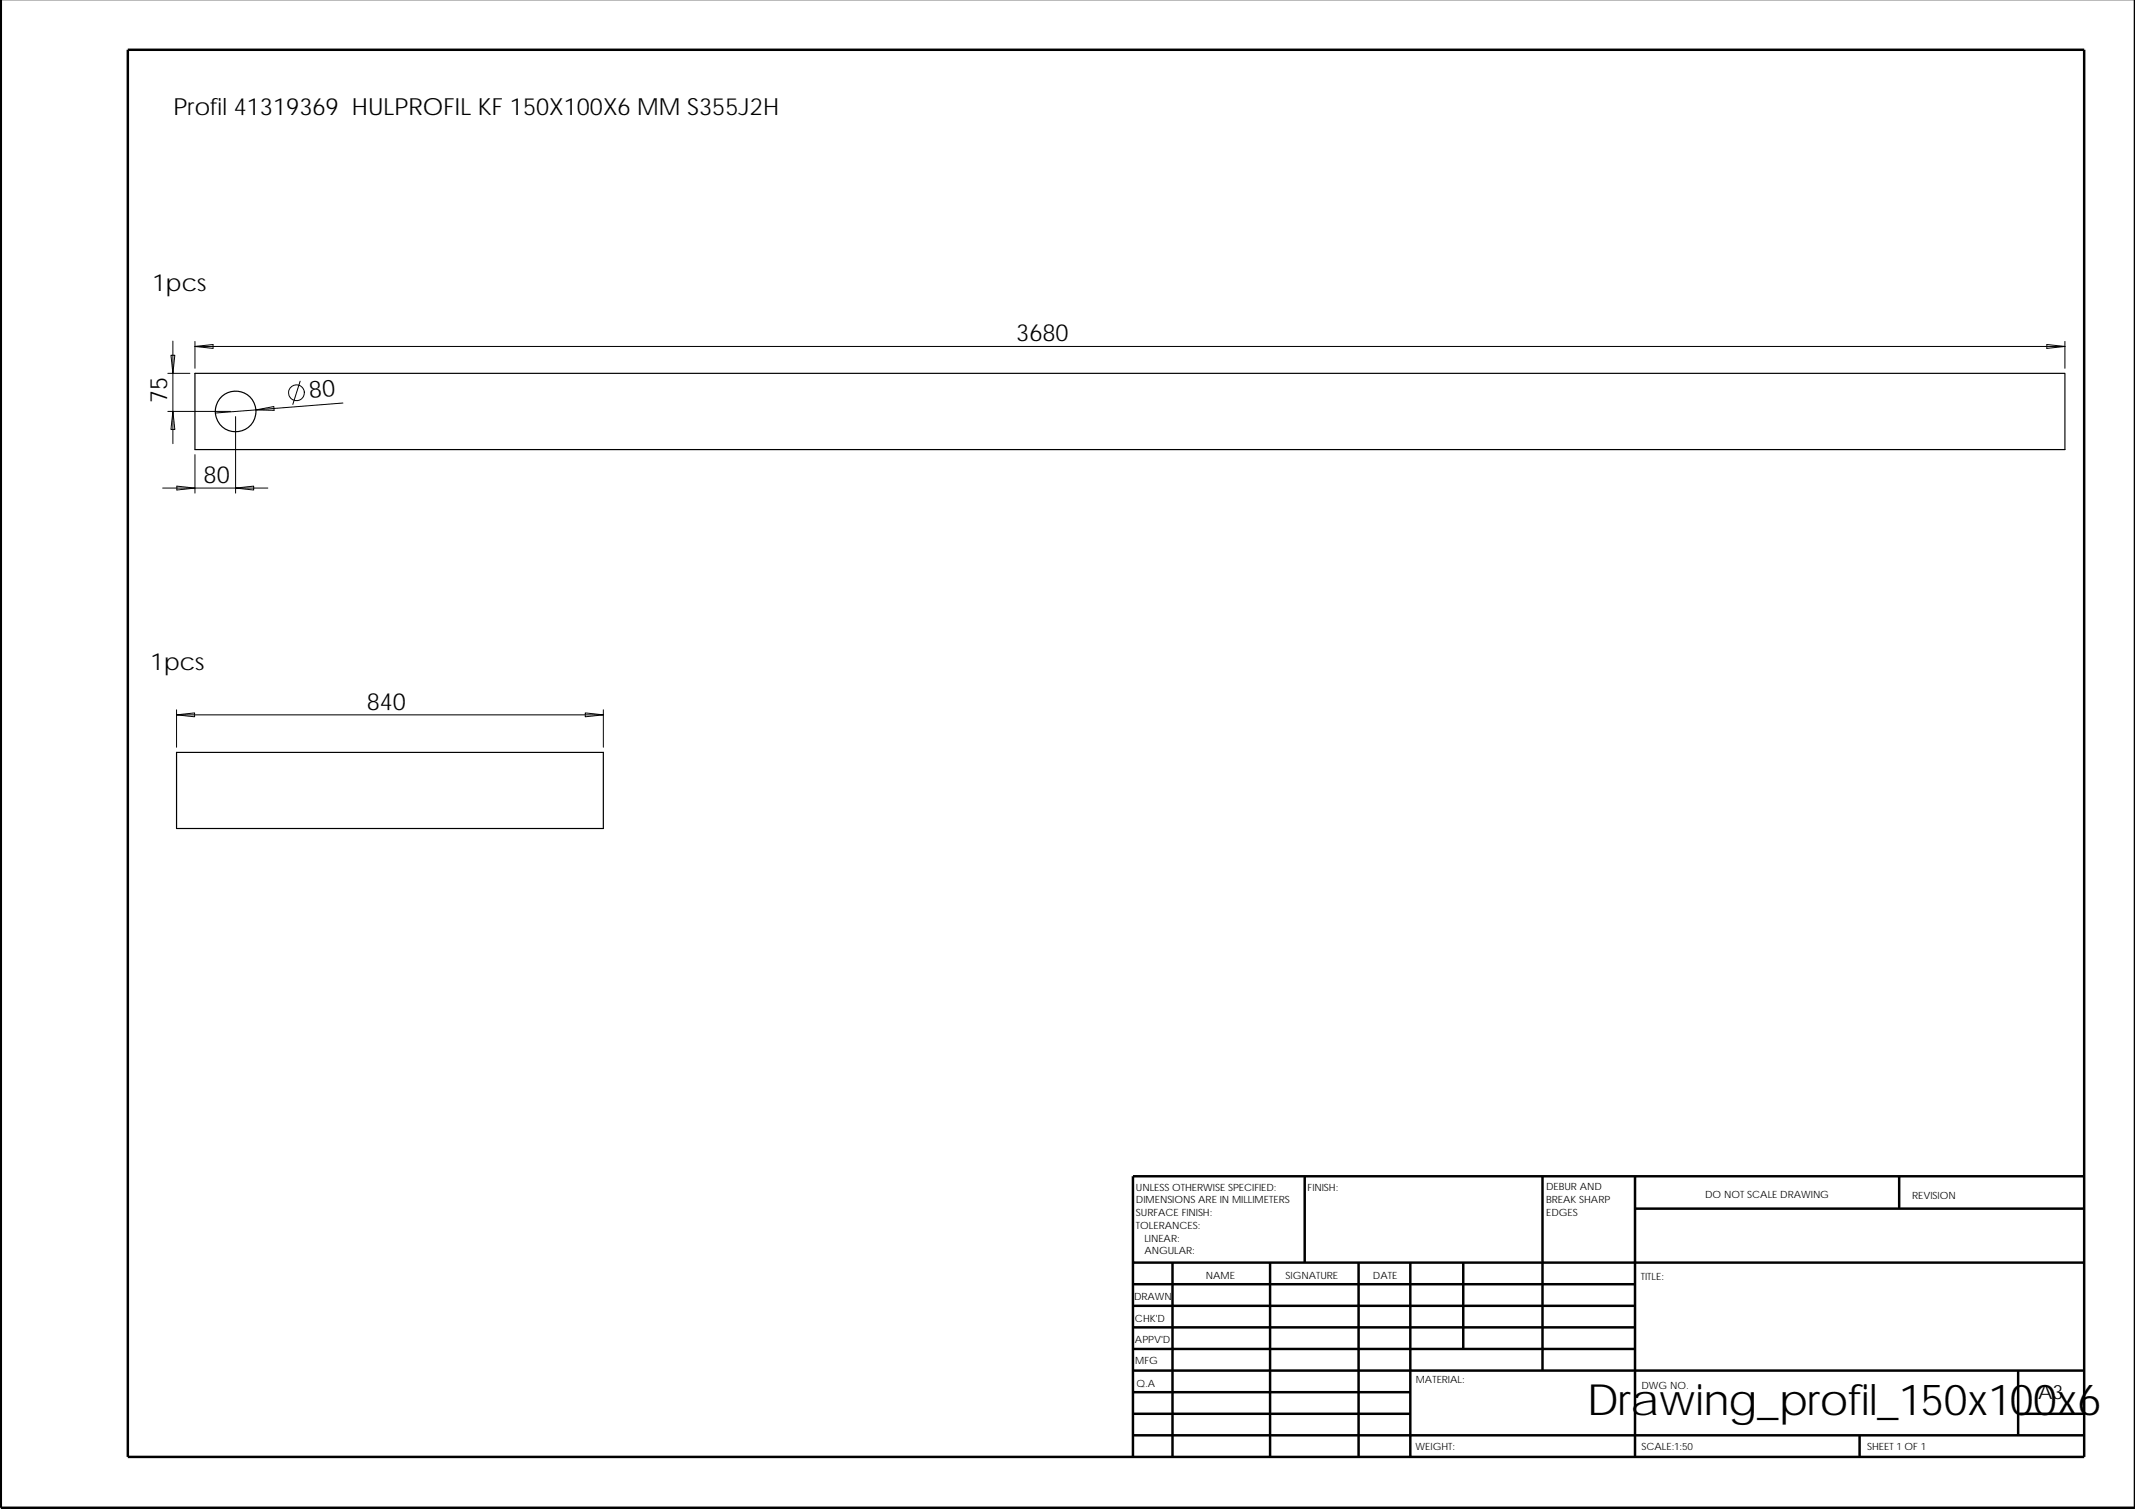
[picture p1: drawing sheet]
<svg xmlns="http://www.w3.org/2000/svg" width="420mm" height="297mm" viewBox="0 0 420 297" stroke-linecap="round" stroke-linejoin="round" font-family="sans-serif">
<defs><g id="words">
<text font-size="8.5" x="312.3" y="278.5">Drawing_profil_150x100x6</text>
<g font-size="4.7">
<text x="34.2" y="22.5">Profil 41319369 HULPROFIL KF 150X100X6 MM S355J2H</text>
<text x="30" y="57.2">1pcs</text>
<text x="200" y="67.2">3680</text>
<text x="32.9" y="79.4" transform="rotate(-90 32.9 79.4)">75</text>
<text x="60.9" y="78.3" transform="rotate(-4 60.9 78.3)">80</text>
<text x="40.1" y="95.1">80</text>
<text x="29.6" y="131.9">1pcs</text>
<text x="72.2" y="139.7">840</text>
</g>
<text font-size="3.9" x="401.1" y="275.4">A3</text>
<g font-size="2">
<text x="223.6" y="234.4">UNLESS OTHERWISE SPECIFIED:</text>
<text x="223.6" y="236.9">DIMENSIONS ARE IN MILLIMETERS</text>
<text x="223.6" y="239.4">SURFACE FINISH:</text>
<text x="257.3" y="234.4">FINISH:</text>
<text x="304.3" y="239.3">EDGES</text>
<text x="304.3" y="236.8">BREAK SHARP</text>
<text x="304.3" y="234.3">DEBUR AND</text>
<text x="335.6" y="235.8">DO NOT SCALE DRAWING</text>
<text x="376.3" y="236">REVISION</text>
<text x="223.6" y="241.9">TOLERANCES:</text>
<text x="225.2" y="244.4">LINEAR:</text>
<text x="225.2" y="246.9">ANGULAR:</text>
<text x="237.3" y="251.8">NAME</text>
<text x="253" y="251.8">SIGNATURE</text>
<text x="270.2" y="251.8">DATE</text>
<text x="223.2" y="255.9">DRAWN</text>
<text x="322.9" y="252.1">TITLE:</text>
<text x="223.4" y="260.2">CHK'D</text>
<text x="223.4" y="264.3">APPV'D</text>
<text x="223.4" y="268.6">MFG</text>
<text x="223.6" y="273">Q.A</text>
<text x="278.6" y="272.3">MATERIAL:</text>
<text x="323" y="273.5">DWG NO.</text>
<text x="278.6" y="285.4">WEIGHT:</text>
<text x="323" y="285.4">SCALE:1:50</text>
<text x="367.4" y="285.4">SHEET 1 OF 1</text>
</g>
</g></defs>
<g fill="none" stroke="#000" stroke-width=".49">
<path d="M.2 0v296.8h419.9v-296.8M25.2 9.8h385v277h-385zM256.8 231.5v17M303.6 231.5v38.3M321.8 231.5v55.3M321.8 237.9h88.4M373.7 231.5v6.4M410.2 231.5h-187.2v55.3M223 257h98.8M223 252.8h98.8M223 248.5h187.2M230.7 248.5v38.3"/>
<path d="M249.9 248.5v38.3M267.4 248.5v38.3M277.5 248.5v38.3M288 248.5v17M223 274h54.5M223 265.5h98.8M223 261.3h98.8M223 278.3h54.5M397.2 278.3h13M397.2 269.8v12.7M410.2 269.8h-187.2M223 282.5h187.2"/>
<path d="M366 282.5v4.3"/>
</g>
<g fill="none" stroke="#000" stroke-width=".23">
<path d="M38.4 73.5h368v15h-368zM34.7 148.1h84v15h-84z"/>
<circle cx="46.4" cy="81" r="4"/>
</g>
<g fill="none" stroke="#000" stroke-width=".2">
<path d="M33 73.5h4.4M33.6 69.9h.8l-.4 3.6zM34 67.1v13.9M38.4 67.2v5.3M38.4 68.2l3.5-.4v.8zM38.4 68.2h368M59.1 75l-1.5 4.6M67.5 79.3l-25.1 2M402.8 67.8l3.6 .4-3.6 .4zM406.4 67.2v5.3M32 96.1h14.4M33 81h12.4"/>
<path d="M34 81l.4 3.5h-.8zM34 81v6.3M34.8 95.7l3.6 .4-3.6 .4zM38.4 89.5v7.6M46.4 96.1l3.5-.4v.8zM46.4 82v15.1M46.4 96.1h6.3M50.4 80.7l3.5-.7v.8zM34.7 139.7v7.4M118.7 139.7v7.4M34.7 140.7l3.6-.4v.8zM34.7 140.7h84"/>
<path d="M115.2 140.3l3.5 .4-3.5 .4z"/>
<circle cx="58.3" cy="77.3" r="1.55"/>
</g>
<use href="#words"/>
</svg>
